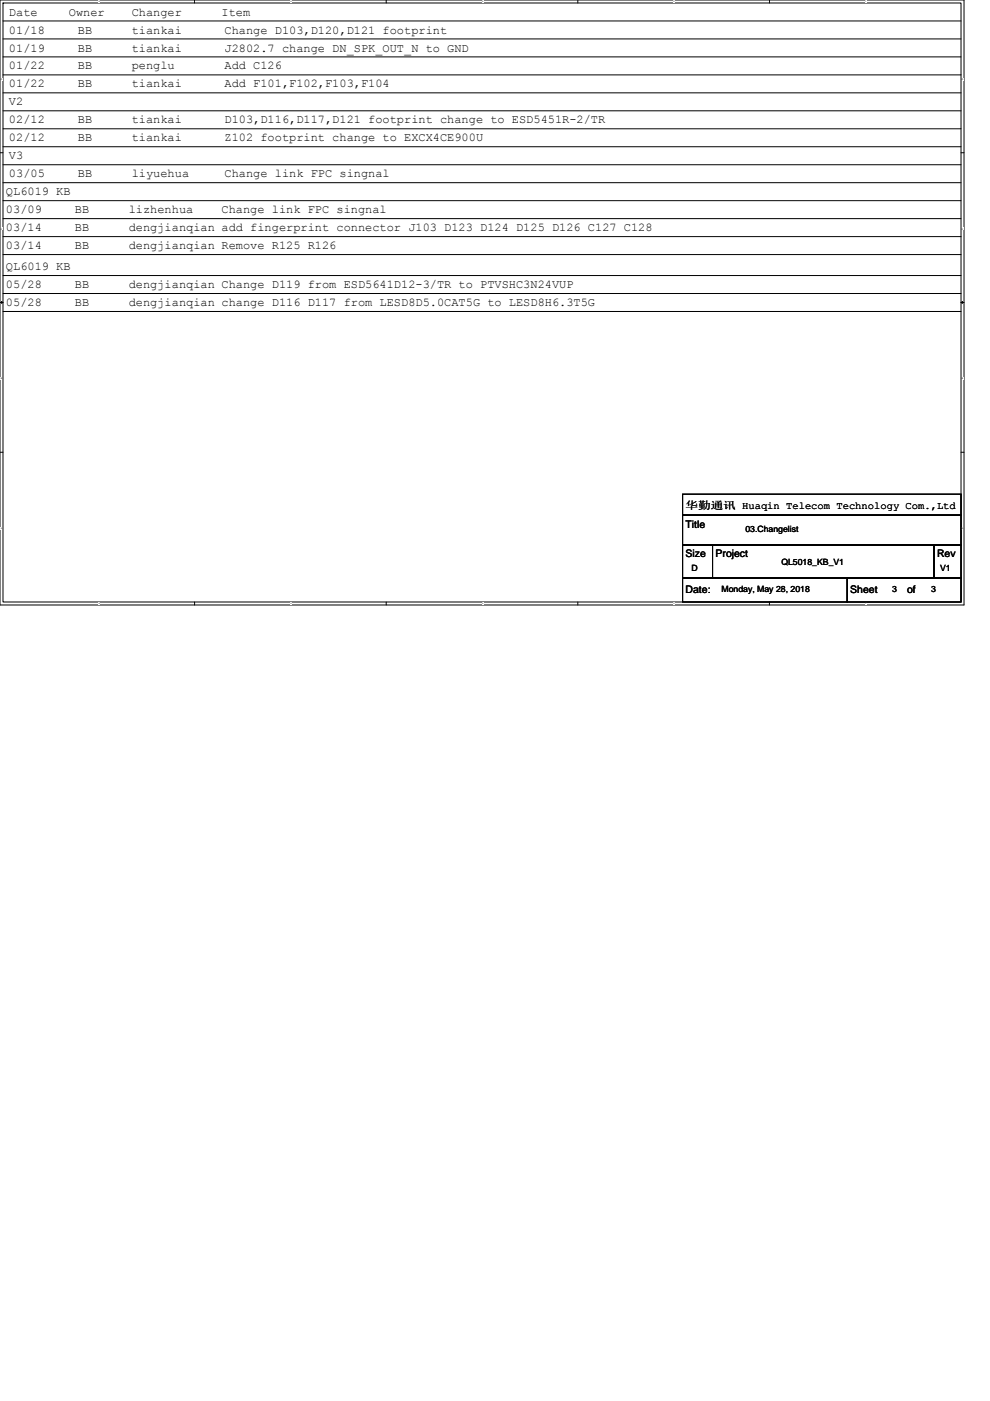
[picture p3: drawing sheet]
<svg xmlns="http://www.w3.org/2000/svg" width="210mm" height="297mm" viewBox="0 0 210 297" stroke-linecap="round" stroke-linejoin="round" font-family="sans-serif">
<defs><g id="words">
<g font-size="2.5">
<text x="1.9" y="3.3">Date</text>
<text x="14.6" y="3.3">Owner</text>
<text x="27.9" y="3.3">Changer</text>
<text x="47" y="3.3">Item</text>
<text x="1.9" y="7.1">01/18</text>
<text x="1.9" y="10.9">01/19</text>
<text x="16.5" y="7.1">BB</text>
<text x="16.5" y="10.9">BB</text>
<text x="27.9" y="7.1">tiankai</text>
<text x="27.9" y="10.9">tiankai</text>
<text x="47.6" y="7.1">Change D103,D120,D121 footprint</text>
<text x="47.6" y="10.9">J2802.7 change DN_SPK_OUT_N to GND</text>
<text x="1.9" y="14.7">01/22</text>
<text x="16.5" y="14.7">BB</text>
<text x="27.9" y="14.7">penglu</text>
<text x="47.6" y="14.7">Add C126</text>
<text x="1.9" y="18.5">01/22</text>
<text x="1.9" y="22.4">V2</text>
<text x="16.5" y="18.5">BB</text>
<text x="27.9" y="18.5">tiankai</text>
<text x="47.6" y="18.5">Add F101,F102,F103,F104</text>
<text x="1.9" y="26.2">02/12</text>
<text x="1.9" y="30">02/12</text>
<text x="16.5" y="30">BB</text>
<text x="16.5" y="26.2">BB</text>
<text x="27.9" y="30">tiankai</text>
<text x="27.9" y="26.2">tiankai</text>
<text x="47.6" y="30">Z102 footprint change to EXCX4CE900U</text>
<text x="47.6" y="26.2">D103,D116,D117,D121 footprint change to ESD5451R-2/TR</text>
<text x="1.9" y="33.8">V3</text>
<text x="1.3" y="41.4">QL6019 KB</text>
<text x="1.9" y="37.6">03/05</text>
<text x="16.5" y="37.6">BB</text>
<text x="27.9" y="37.6">liyuehua</text>
<text x="47.6" y="37.6">Change link FPC singnal</text>
<text x="1.3" y="45.2">03/09</text>
<text x="15.9" y="45.2">BB</text>
<text x="27.3" y="45.2">lizhenhua</text>
<text x="47" y="45.2">Change link FPC singnal</text>
<text x="1.3" y="49">03/14</text>
<text x="1.3" y="52.8">03/14</text>
<text x="15.9" y="49">BB</text>
<text x="15.9" y="52.8">BB</text>
<text x="27.3" y="49">dengjianqian add fingerprint connector J103 D123 D124 D125 D126 C127 C128</text>
<text x="27.3" y="52.8">dengjianqian Remove R125 R126</text>
<text x="1.3" y="57.3">QL6019 KB</text>
<text x="1.3" y="61.1">05/28</text>
<text x="1.3" y="64.9">05/28</text>
<text x="15.9" y="61.1">BB</text>
<text x="15.9" y="64.9">BB</text>
<text x="27.3" y="61.1">dengjianqian Change D119 from ESD5641D12-3/TR to PTVSHC3N24VUP</text>
<text x="27.3" y="64.9">dengjianqian change D116 D117 from LESD8D5.0CAT5G to LESD8H6.3T5G</text>
</g>
<g font-size="2.2">
<text x="145.4" y="107.8">华勤通讯 Huaqin Telecom Technology Com.,Ltd</text>
<text x="145.4" y="111.8">Title</text>
<text x="145.4" y="118.2">Size</text>
<text x="151.8" y="118.2">Project</text>
<text x="198.8" y="118.2">Rev</text>
<text x="145.4" y="125.8">Date:</text>
<text x="180.3" y="125.8">Sheet</text>
<text x="192.4" y="125.8">of</text>
</g>
<g font-size="1.8">
<text x="158.1" y="112.8">03.Changelist</text>
<text x="165.7" y="119.8">QL5018_KB_V1</text>
<text x="146.7" y="121">D</text>
<text x="153" y="125.5">Monday, May 28, 2018</text>
<text x="189.2" y="125.5">3</text>
<text x="197.5" y="125.5">3</text>
<text x="199.4" y="121">V1</text>
</g>
<g font-size=".5">
<text x="21" y=".5">5</text>
<text x="61.6" y=".5">4</text>
<text x="102.2" y=".5">3</text>
<text x="142.9" y=".5">2</text>
<text x="183.5" y=".5">1</text>
<text x=".2" y="16.9">D</text>
<text x="204" y="16.9">D</text>
<text x=".2" y="48.7">C</text>
<text x="204" y="48.7">C</text>
<text x=".2" y="80.4">B</text>
<text x="204" y="80.4">B</text>
<text x=".2" y="112.2">A</text>
<text x="204" y="112.2">A</text>
<text x="21" y="128.1">5</text>
<text x="61.6" y="128.1">4</text>
<text x="102.2" y="128.1">3</text>
<text x="142.9" y="128.1">2</text>
<text x="183.5" y="128.1">1</text>
</g>
</g></defs>
<path d="M0 0h204.5v128.3h-204.5zM.6 .6h203.2v127h-203.2z" fill="none" stroke="#000" stroke-width=".21"/>
<g fill="#fff">
<path d="M21 .1h.2v.5h-.2z"/>
<path d="M21 127.7h.2v.5h-.2z"/>
</g>
<path d="M41.3 0v.6M41.3 127.6v.7" fill="none" stroke="#000" stroke-width=".21"/>
<g fill="#fff">
<path d="M61.6 .1h.2v.5h-.2z"/>
<path d="M61.6 127.7h.2v.5h-.2z"/>
</g>
<path d="M81.9 0v.6M81.9 127.6v.7" fill="none" stroke="#000" stroke-width=".21"/>
<g fill="#fff">
<path d="M102.2 .1h.3v.5h-.3z"/>
<path d="M102.2 127.7h.3v.5h-.3z"/>
</g>
<path d="M122.6 0v.6M122.6 127.6v.7" fill="none" stroke="#000" stroke-width=".21"/>
<g fill="#fff">
<path d="M142.9 .1h.2v.5h-.2z"/>
<path d="M142.9 127.7h.2v.5h-.2z"/>
</g>
<path d="M163.2 0v.6M163.2 127.6v.7" fill="none" stroke="#000" stroke-width=".21"/>
<g fill="#fff">
<path d="M183.5 .1h.3v.5h-.3z"/>
<path d="M183.5 127.7h.3v.5h-.3z"/>
<path d="M.2 16.5h.3v.5h-.3z"/>
<path d="M204 16.5h.3v.5h-.3z"/>
<path d="M.2 48.3h.3v.5h-.3z"/>
<path d="M204 48.3h.3v.5h-.3z"/>
</g>
<path d="M0 32.4h.6M203.8 32.4h.7" fill="none" stroke="#000" stroke-width=".21"/>
<g fill="#fff">
<path d="M.2 80h.3v.5h-.3z"/>
<path d="M204 80h.3v.5h-.3z"/>
</g>
<path d="M0 64.1h.6M203.8 64.1h.7" fill="none" stroke="#000" stroke-width=".21"/>
<path d="M.3 63.9l.3 .2-.3 .2zM203.8 64.1l.4-.2v.4z" fill="#000" stroke="#000" stroke-width=".21"/>
<g fill="#fff">
<path d="M.2 111.8h.2v.5h-.2z"/>
<path d="M204 111.8h.3v.5h-.3z"/>
</g>
<g fill="none" stroke="#000" stroke-width=".21">
<path d="M.6 19.7h203.2M.6 4.4h203.2M.6 8.3h203.2M.6 12.1h203.2M.6 15.9h203.2M.6 23.5h203.2M.6 27.3h203.2M.6 31.1h203.2M.6 34.9h203.2M.6 38.7h203.2M.6 42.5h203.2M.6 46.4h203.2"/>
<path d="M.6 54h203.2M.6 50.2h203.2M.6 58.4h203.2M.6 62.2h203.2M.6 66h203.2M0 95.9h.6M203.8 95.9h.7M144.8 109.2h59v6.4h-59zM144.8 104.8h59v4.4h-59zM144.8 115.6h6.3v7h-6.3zM151.1 115.6h47v7h-47zM198.1 115.6h5.7v7h-5.7z"/>
<path d="M144.8 122.6h34.9v5h-34.9zM179.7 122.6h24.1v5h-24.1z"/>
</g>
<use href="#words"/>
</svg>
